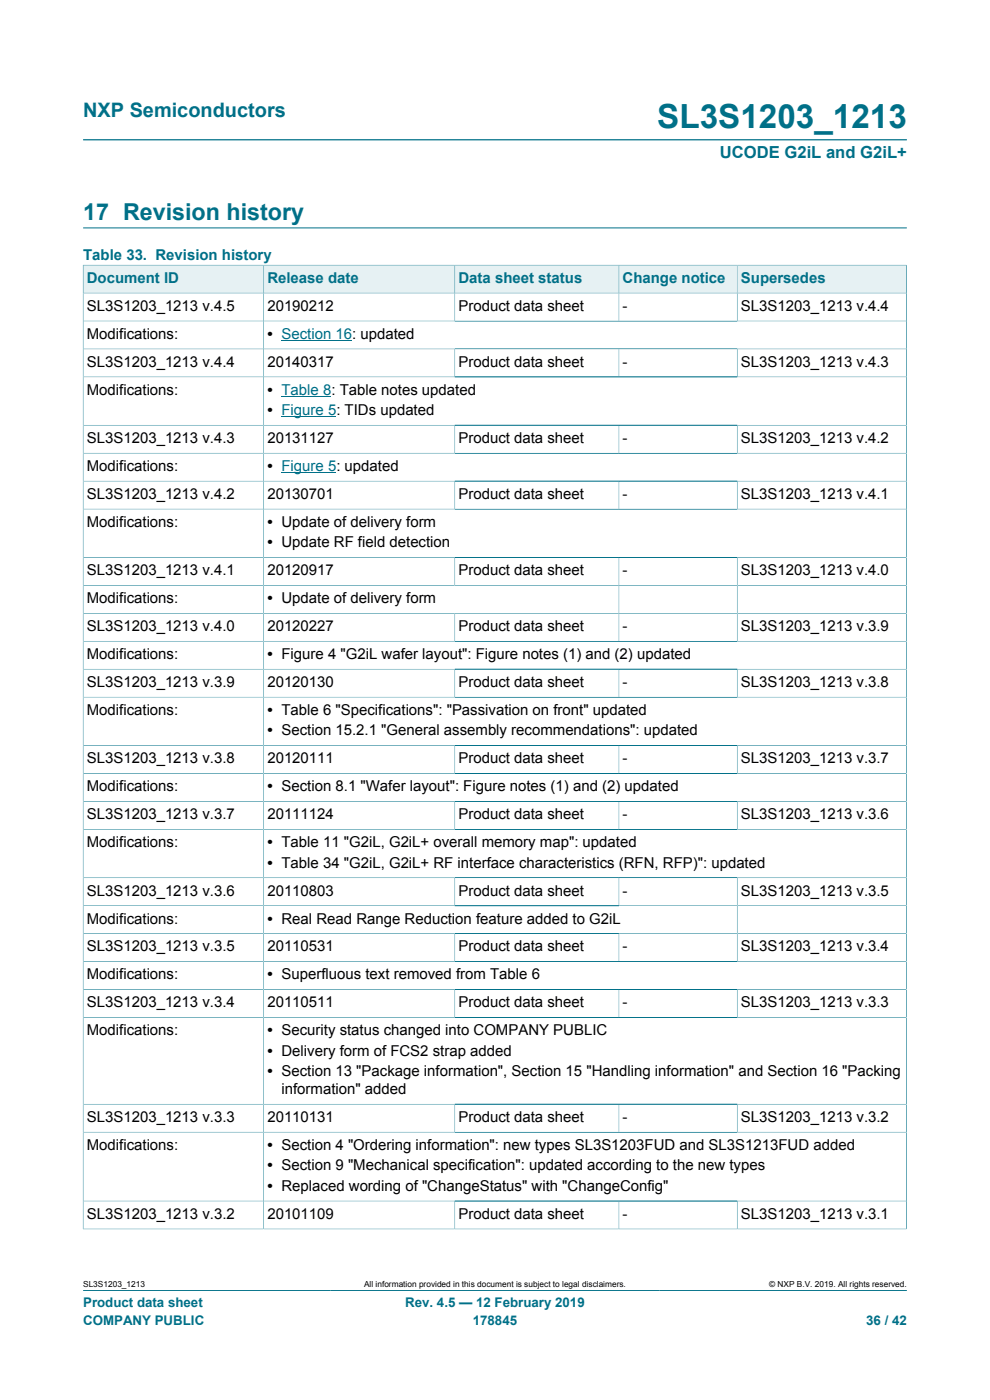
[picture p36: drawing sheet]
<svg xmlns="http://www.w3.org/2000/svg" width="210mm" height="297mm" viewBox="0 0 210 297" stroke-linecap="round" stroke-linejoin="round" font-family="sans-serif">
<defs><g id="words">
<text font-size="7.1" fill="#007088" x="139.4" y="27.2">SL3S1203_1213</text>
<text font-size="4.9" fill="#007088" x="17.6" y="46.6">17 Revision history</text>
<text font-size="4.2" fill="#007088" x="17.6" y="24.8">NXP Semiconductors</text>
<text font-size="3.5" fill="#007088" x="152.7" y="33.5">UCODE G2iL and G2iL+</text>
<g font-size="3.2" fill="#007088">
<text x="17.6" y="55.2">Table 33. Revision history</text>
<text x="18.4" y="60">Document ID</text>
<text x="56.7" y="60">Release date</text>
<text x="97.2" y="60">Data sheet status</text>
<text x="132.1" y="60">Change notice</text>
<text x="157.2" y="60">Supersedes</text>
</g>
<g font-size="3.2">
<text x="18.4" y="66">SL3S1203_1213 v.4.5</text>
<text x="56.7" y="66">20190212</text>
<text x="97.2" y="66">Product data sheet</text>
<text x="132.1" y="66">-</text>
<text x="157.2" y="66">SL3S1203_1213 v.4.4</text>
<text x="18.4" y="71.9">Modifications:</text>
<text x="56.7" y="71.9">• Section 16: updated</text>
<text x="18.4" y="77.8">SL3S1203_1213 v.4.4</text>
<text x="56.7" y="77.8">20140317</text>
<text x="97.2" y="77.8">Product data sheet</text>
<text x="132.1" y="77.8">-</text>
<text x="157.2" y="77.8">SL3S1203_1213 v.4.3</text>
<text x="18.4" y="83.7">Modifications:</text>
<text x="56.7" y="83.7">• Table 8: Table notes updated</text>
<text x="56.7" y="88.1">• Figure 5: TIDs updated</text>
<text x="18.4" y="94">SL3S1203_1213 v.4.3</text>
<text x="56.7" y="94">20131127</text>
<text x="97.2" y="94">Product data sheet</text>
<text x="132.1" y="94">-</text>
<text x="157.2" y="94">SL3S1203_1213 v.4.2</text>
<text x="18.4" y="99.9">Modifications:</text>
<text x="56.7" y="99.9">• Figure 5: updated</text>
<text x="18.4" y="105.9">SL3S1203_1213 v.4.2</text>
<text x="56.7" y="105.9">20130701</text>
<text x="97.2" y="105.9">Product data sheet</text>
<text x="132.1" y="105.9">-</text>
<text x="157.2" y="105.9">SL3S1203_1213 v.4.1</text>
<text x="18.4" y="111.8">Modifications:</text>
<text x="56.7" y="111.8">• Update of delivery form</text>
<text x="56.7" y="116.1">• Update RF field detection</text>
<text x="18.4" y="122.1">SL3S1203_1213 v.4.1</text>
<text x="56.7" y="122.1">20120917</text>
<text x="97.2" y="122.1">Product data sheet</text>
<text x="132.1" y="122.1">-</text>
<text x="157.2" y="122.1">SL3S1203_1213 v.4.0</text>
<text x="18.4" y="128">Modifications:</text>
<text x="56.7" y="128">• Update of delivery form</text>
<text x="18.4" y="133.9">SL3S1203_1213 v.4.0</text>
<text x="56.7" y="133.9">20120227</text>
<text x="97.2" y="133.9">Product data sheet</text>
<text x="132.1" y="133.9">-</text>
<text x="157.2" y="133.9">SL3S1203_1213 v.3.9</text>
<text x="18.4" y="139.8">Modifications:</text>
<text x="56.7" y="139.8">• Figure 4 &quot;G2iL wafer layout&quot;: Figure notes (1) and (2) updated</text>
<text x="18.4" y="145.8">SL3S1203_1213 v.3.9</text>
<text x="56.7" y="145.8">20120130</text>
<text x="97.2" y="145.8">Product data sheet</text>
<text x="132.1" y="145.8">-</text>
<text x="157.2" y="145.8">SL3S1203_1213 v.3.8</text>
<text x="18.4" y="151.7">Modifications:</text>
<text x="56.7" y="151.7">• Table 6 &quot;Specifications&quot;: &quot;Passivation on front&quot; updated</text>
<text x="18.4" y="161.9">SL3S1203_1213 v.3.8</text>
<text x="56.7" y="156">• Section 15.2.1 &quot;General assembly recommendations&quot;: updated</text>
<text x="56.7" y="161.9">20120111</text>
<text x="97.2" y="161.9">Product data sheet</text>
<text x="132.1" y="161.9">-</text>
<text x="157.2" y="161.9">SL3S1203_1213 v.3.7</text>
<text x="18.4" y="167.9">Modifications:</text>
<text x="56.7" y="167.9">• Section 8.1 &quot;Wafer layout&quot;: Figure notes (1) and (2) updated</text>
<text x="18.4" y="173.8">SL3S1203_1213 v.3.7</text>
<text x="56.7" y="173.8">20111124</text>
<text x="97.2" y="173.8">Product data sheet</text>
<text x="132.1" y="173.8">-</text>
<text x="157.2" y="173.8">SL3S1203_1213 v.3.6</text>
<text x="18.4" y="179.7">Modifications:</text>
<text x="56.7" y="179.7">• Table 11 &quot;G2iL, G2iL+ overall memory map&quot;: updated</text>
<text x="56.7" y="184.1">• Table 34 &quot;G2iL, G2iL+ RF interface characteristics (RFN, RFP)&quot;: updated</text>
<text x="18.4" y="190">SL3S1203_1213 v.3.6</text>
<text x="56.7" y="190">20110803</text>
<text x="97.2" y="190">Product data sheet</text>
<text x="132.1" y="190">-</text>
<text x="157.2" y="190">SL3S1203_1213 v.3.5</text>
<text x="18.4" y="195.9">Modifications:</text>
<text x="56.7" y="195.9">• Real Read Range Reduction feature added to G2iL</text>
<text x="18.4" y="201.8">SL3S1203_1213 v.3.5</text>
<text x="56.7" y="201.8">20110531</text>
<text x="97.2" y="201.8">Product data sheet</text>
<text x="132.1" y="201.8">-</text>
<text x="157.2" y="201.8">SL3S1203_1213 v.3.4</text>
<text x="18.4" y="207.8">Modifications:</text>
<text x="56.7" y="207.8">• Superfluous text removed from Table 6</text>
<text x="18.4" y="213.7">SL3S1203_1213 v.3.4</text>
<text x="56.7" y="213.7">20110511</text>
<text x="97.2" y="213.7">Product data sheet</text>
<text x="132.1" y="213.7">-</text>
<text x="157.2" y="213.7">SL3S1203_1213 v.3.3</text>
<text x="18.4" y="219.6">Modifications:</text>
<text x="56.7" y="219.6">• Security status changed into COMPANY PUBLIC</text>
<text x="56.7" y="224">• Delivery form of FCS2 strap added</text>
<text x="56.7" y="228.3">• Section 13 &quot;Package information&quot;, Section 15 &quot;Handling information&quot; and Section 16 &quot;Packing</text>
<text x="59.7" y="232.1">information&quot; added</text>
<text x="18.4" y="238">SL3S1203_1213 v.3.3</text>
<text x="56.7" y="238">20110131</text>
<text x="97.2" y="238">Product data sheet</text>
<text x="132.1" y="238">-</text>
<text x="157.2" y="238">SL3S1203_1213 v.3.2</text>
<text x="18.4" y="244">Modifications:</text>
<text x="56.7" y="244">• Section 4 &quot;Ordering information&quot;: new types SL3S1203FUD and SL3S1213FUD added</text>
<text x="56.7" y="248.3">• Section 9 &quot;Mechanical specification&quot;: updated according to the new types</text>
<text x="56.7" y="252.6">• Replaced wording of &quot;ChangeStatus&quot; with &quot;ChangeConfig&quot;</text>
<text x="18.4" y="258.6">SL3S1203_1213 v.3.2</text>
<text x="56.7" y="258.6">20101109</text>
<text x="97.2" y="258.6">Product data sheet</text>
<text x="132.1" y="258.6">-</text>
<text x="157.2" y="258.6">SL3S1203_1213 v.3.1</text>
</g>
<g font-size="2.8" fill="#007088">
<text x="17.6" y="277.3">Product data sheet</text>
<text x="17.6" y="281">COMPANY PUBLIC</text>
<text x="86" y="277.3">Rev. 4.5 — 12 February 2019</text>
<text x="100.3" y="281">178845</text>
<text x="183.7" y="281">36 / 42</text>
</g>
<g font-size="1.8">
<text x="17.6" y="273.1">SL3S1203_1213</text>
<text x="77.2" y="273.1">All information provided in this document is subject to legal disclaimers.</text>
<text x="163.2" y="273.1">© NXP B.V. 2019. All rights reserved.</text>
</g>
</g></defs>
<path d="M17.6 29.7h174.8M17.6 48.3h174.8M17.6 273.8h174.8" fill="none" stroke="#007088" stroke-width=".21"/>
<path d="M17.7 56.3h38.2v5.8h-38.2z" fill="#e6f1f3"/>
<path d="M17.6 56.2v6h38.3v-6h-38.3" fill="none" stroke="#007088" stroke-width=".21"/>
<path d="M56 56.3h40.4v5.8h-40.4z" fill="#e6f1f3"/>
<path d="M55.9 56.2h40.6v6h-40.6z" fill="none" stroke="#007088" stroke-width=".21"/>
<path d="M96.5 56.3h34.7v5.8h-34.7z" fill="#e6f1f3"/>
<path d="M96.5 56.2h34.8v6h-34.8z" fill="none" stroke="#007088" stroke-width=".21"/>
<path d="M131.4 56.3h24.9v5.8h-24.9z" fill="#e6f1f3"/>
<path d="M131.3 56.2h25.1v6h-25.1z" fill="none" stroke="#007088" stroke-width=".21"/>
<path d="M156.5 56.3h35.7v5.8h-35.7z" fill="#e6f1f3"/>
<g fill="none" stroke="#007088" stroke-width=".21">
<path d="M192.3 56.2v204.6M192.3 56.2h-35.9v11.9M17.6 68.1h174.7M17.6 74h174.7M17.6 80h174.7M55.9 62.2v198.5M96.5 62.2v5.9M96.5 74v6M131.3 62.2v5.9M131.3 74v6M156.4 74v6M192.3 62.2h-174.7v198.6"/>
<path d="M17.6 90.2h174.7M17.6 96.1h174.7M96.5 90.2v5.9M131.3 90.2v5.9M156.4 90.2v5.9M17.6 102.1h174.7M17.6 108h174.7M17.6 118.3h174.7M96.5 102.1v5.9M96.5 118.3v5.9M131.3 102.1v5.9M131.3 118.3v17.7"/>
<path d="M156.4 102.1v5.9M156.4 118.3v17.7M17.6 124.2h174.7M17.6 130.1h174.7M17.6 136h174.7M96.5 130.1v5.9M17.6 142h174.7M17.6 147.9h174.7M17.6 158.2h174.7M96.5 142v5.9M96.5 158.2v5.9M131.3 142v5.9"/>
<path d="M131.3 158.2v5.9M156.4 142v5.9M156.4 158.2v5.9M17.6 164.1h174.7M17.6 170h174.7M17.6 175.9h174.7M96.5 170v5.9M131.3 170v5.9M156.4 170v5.9M17.6 186.2h174.7M17.6 192.1h174.7M17.6 198.1h174.7"/>
<path d="M96.5 186.2v5.9M96.5 198.1v5.9M131.3 186.2v5.9M131.3 198.1v5.9M156.4 186.2v17.8M17.6 204h174.7M17.6 209.9h174.7M17.6 215.8h174.7M96.5 209.9v5.9M131.3 209.9v5.9M156.4 209.9v5.9M17.6 234.3h174.7"/>
<path d="M96.5 234.3v5.9M131.3 234.3v5.9M156.4 234.3v5.9M17.6 240.2h174.7M17.6 254.8h174.7M96.5 254.8v5.9M131.3 254.8v5.9M156.4 254.8v5.9M17.6 260.7h174.7"/>
</g>
<path d="M59.7 72.2h15M59.7 84.1h10.6M59.7 88.4h11.7M59.7 100.3h11.7" fill="none" stroke="#00f" stroke-width=".21"/>
<use href="#words"/>
</svg>
